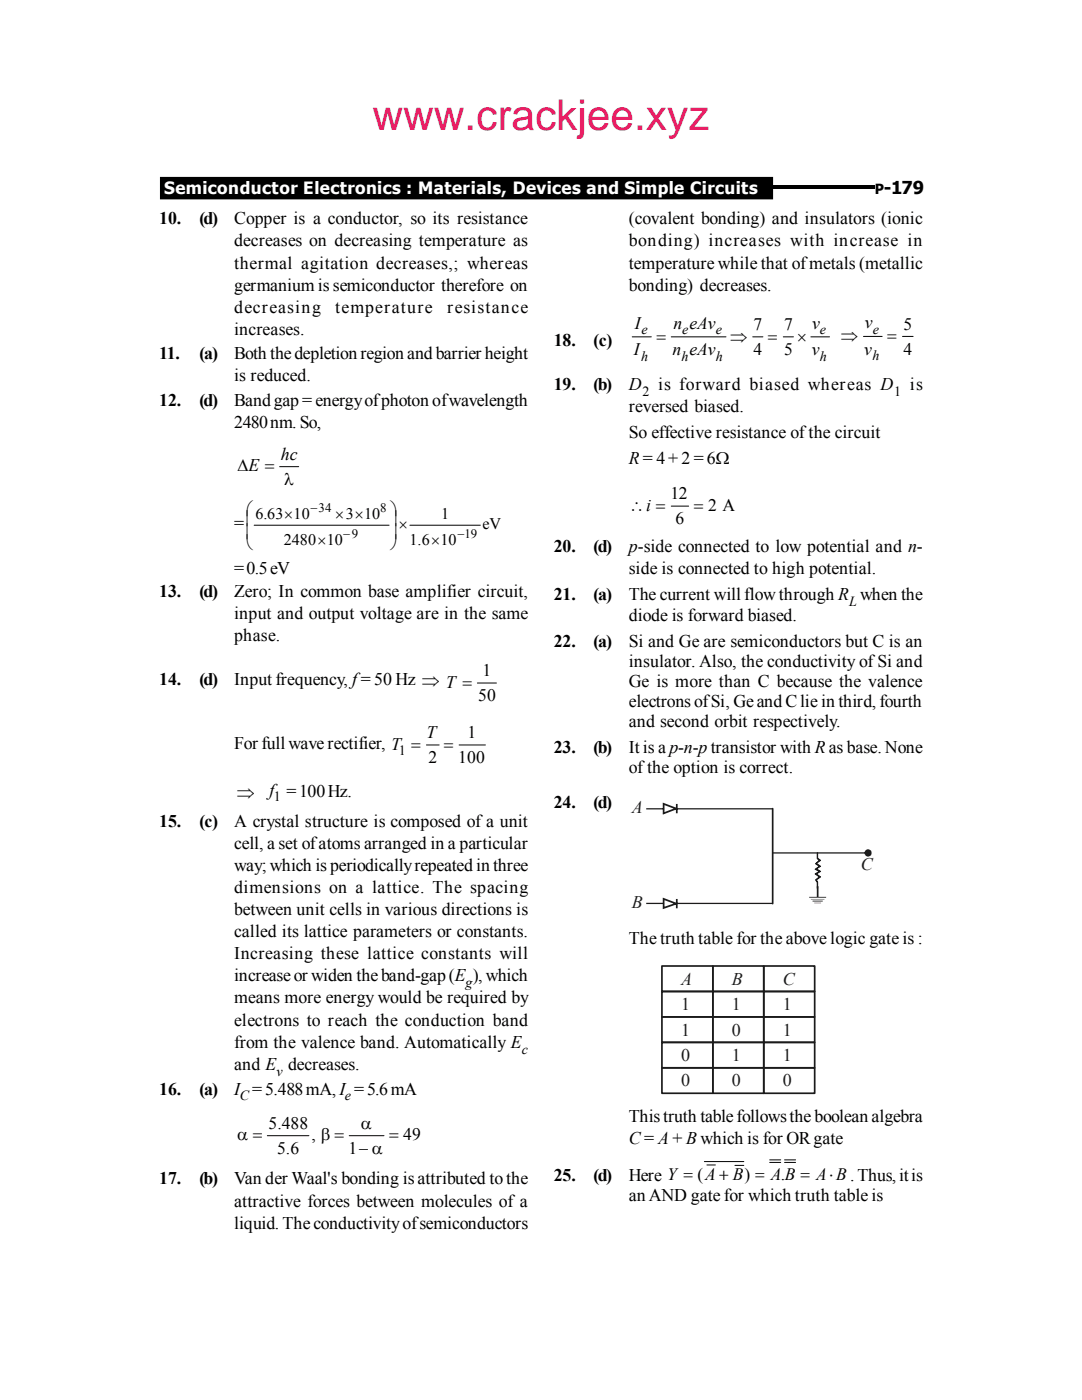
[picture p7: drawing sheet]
<svg xmlns="http://www.w3.org/2000/svg" width="216mm" height="279mm" viewBox="0 0 216 279" stroke-linecap="round" stroke-linejoin="round" font-family="sans-serif">
<defs><g id="words">
<text font-size="8.5" fill="#e91e63" x="74.3" y="25.8">www.crackjee.xyz</text>
<g font-size="3.6">
<text x="176.4" y="38.7">-179</text>
<text x="31.7" y="44.8">10.</text>
<text x="39.8" y="44.8">(d)</text>
<text x="46.7" y="44.8">Copper is a conductor, so its resistance</text>
<text x="125.5" y="44.8">(covalent bonding) and insulators (ionic</text>
<text x="46.7" y="49.2">decreases on decreasing temperature as</text>
<text x="46.7" y="53.6">thermal agitation decreases,; whereas</text>
<text x="125.5" y="49.2">bonding) increases with increase in</text>
<text x="125.5" y="53.6">temperature while that of metals (metallic</text>
<text x="46.7" y="58">germanium is semiconductor therefore on</text>
<text x="125.5" y="58">bonding) decreases.</text>
<text x="46.7" y="62.4">decreasing</text>
<text x="66.9" y="62.4">temperature</text>
<text x="89.2" y="62.4">resistance</text>
<text x="31.7" y="71.7">11.</text>
<text x="39.8" y="71.7">(a)</text>
<text x="46.7" y="66.8">increases.</text>
<text x="46.7" y="71.7">Both the depletion region and barrier height</text>
<text x="110.5" y="69">18.</text>
<text x="118.4" y="69">(c)</text>
<text x="46.7" y="76.1">is reduced.</text>
<text x="110.5" y="77.8">19.</text>
<text x="118.4" y="77.8">(b)</text>
<text x="125.5" y="77.8">D</text>
<text x="131.3" y="77.8">is forward biased whereas D</text>
<text x="181.5" y="77.8">is</text>
<text x="31.7" y="81">12.</text>
<text x="39.8" y="81">(d)</text>
<text x="46.7" y="81">Band gap = energy of photon of wavelength</text>
<text x="125.5" y="82.1">reversed biased.</text>
<text x="46.7" y="85.4">2480 nm. So,</text>
<text x="125.5" y="87.4">So effective resistance of the circuit</text>
<text x="125.5" y="92.5">R= 4 + 2 = 6W</text>
<text x="46.7" y="105.6">=ç</text>
<text x="110.5" y="110.2">20.</text>
<text x="118.4" y="110.2">(d)</text>
<text x="125.5" y="110.2">p-side connected to low potential and n-</text>
<text x="31.8" y="119.2">13.</text>
<text x="39.8" y="119.2">(d)</text>
<text x="46.7" y="114.5">= 0.5 eV</text>
<text x="46.7" y="119.2">Zero; In common base amplifier circuit,</text>
<text x="110.5" y="119.7">21.</text>
<text x="118.4" y="119.7">(a)</text>
<text x="125.5" y="114.6">side is connected to high potential.</text>
<text x="125.5" y="119.7">The current will flow through R when the</text>
<text x="46.7" y="123.6">input and output voltage are in the same</text>
<text x="125.5" y="124">diode is forward biased.</text>
<text x="46.7" y="128">phase.</text>
<text x="110.5" y="129">22.</text>
<text x="118.4" y="129">(a)</text>
<text x="125.5" y="129">Si and Ge are semiconductors but C is an</text>
<text x="31.8" y="136.7">14.</text>
<text x="39.8" y="136.7">(d)</text>
<text x="46.7" y="136.7">Input frequency, f= 50 Hz Þ T =</text>
<text x="125.5" y="133.1">insulator. Also, the conductivity of Si and</text>
<text x="125.5" y="137.1">Ge is more than C because the valence</text>
<text x="125.5" y="141.1">electrons of Si, Ge and C lie in third, fourth</text>
<text x="46.7" y="149.5">For full wave rectifier, T =</text>
<text x="125.5" y="145.1">and second orbit respectively.</text>
<text x="110.5" y="150.3">23.</text>
<text x="118.4" y="150.3">(b)</text>
<text x="125.5" y="154.3">of the option is correct.</text>
<text x="125.5" y="150.3">It is a p-n-ptransistor with Ras base. None</text>
<text x="47.2" y="159.3">Þ</text>
<text x="110.5" y="161.2">24.</text>
<text x="118.4" y="161.2">(d)</text>
<text x="31.7" y="165">15.</text>
<text x="39.8" y="165">(c)</text>
<text x="46.7" y="165">A crystal structure is composed of a unit</text>
<text x="46.7" y="169.4">cell, a set of atoms arranged in a particular</text>
<text x="46.7" y="173.8">way; which is periodically repeated in three</text>
<text x="46.7" y="178.2">dimensions on a lattice. The spacing</text>
<text x="46.7" y="182.6">between unit cells in various directions is</text>
<text x="46.7" y="187">called its lattice parameters or constants.</text>
<text x="46.7" y="191.4">Increasing these lattice constants will</text>
<text x="125.5" y="188.5">The truth table for the above logic gate is :</text>
<text x="46.7" y="195.8">increase or widen the band-gap (E ), which</text>
<text x="46.7" y="200.2">means more energy would be required by</text>
<text x="46.7" y="204.7">electrons to reach the conduction band</text>
<text x="46.7" y="209.1">from the valence band. Automatically E</text>
<text x="46.7" y="213.5">and E decreases.</text>
<text x="31.8" y="218.4">16.</text>
<text x="39.8" y="218.4">(a)</text>
<text x="46.7" y="218.4">I = 5.488 mA, I = 5.6 mA</text>
<text x="125.5" y="223.9">This truth table follows the boolean algebra</text>
<text x="125.5" y="228.3">C= A+ B which is for OR gate</text>
<text x="31.8" y="236.4">17.</text>
<text x="39.8" y="236.4">(b)</text>
<text x="46.7" y="236.4">Van der Waal's bonding is attributed to the</text>
<text x="110.5" y="235.7">25.</text>
<text x="118.4" y="235.7">(d)</text>
<text x="125.5" y="235.7">Here Y = (A+ B) = AB = A B . Thus, it is</text>
<text x="125.5" y="239.8">an AND gate for which truth table is</text>
<text x="46.7" y="240.8">attractive forces between molecules of a</text>
<text x="46.7" y="245.2">liquid. The conductivity of semiconductors</text>
</g>
<g font-size="3.6" fill="#1b1b1b">
<text x="135.9" y="196.5">A</text>
<text x="146" y="196.5">B</text>
<text x="156.2" y="196.5">C</text>
<text x="135.9" y="201.6">1</text>
<text x="146" y="201.6">1</text>
<text x="156.2" y="201.6">1</text>
<text x="135.9" y="206.7">1</text>
<text x="146" y="206.7">0</text>
<text x="156.2" y="206.7">1</text>
<text x="135.9" y="211.8">0</text>
<text x="146" y="211.8">1</text>
<text x="156.2" y="211.8">1</text>
<text x="135.9" y="216.8">0</text>
<text x="146" y="216.8">0</text>
<text x="156.2" y="216.8">0</text>
</g>
<g font-size="3.5">
<text x="126.7" y="65.6">I</text>
<text x="134.4" y="65.6">n eAv</text>
<text x="150.4" y="65.9">7</text>
<text x="156.5" y="65.9">7</text>
<text x="162.1" y="65.6">v</text>
<text x="172.6" y="65.5">v</text>
<text x="180.3" y="65.8">5</text>
<text x="126.5" y="70.9">I</text>
<text x="131" y="68.2">=</text>
<text x="134.2" y="70.9">n eAv</text>
<text x="145.7" y="68.2">Þ</text>
<text x="150.4" y="70.9">4</text>
<text x="153.2" y="68.2">=</text>
<text x="156.5" y="70.9">5</text>
<text x="159.1" y="68.2">´</text>
<text x="162" y="70.9">v</text>
<text x="167.8" y="68.1">Þ</text>
<text x="172.5" y="70.8">v</text>
<text x="177" y="68.1">=</text>
<text x="180.3" y="70.8">4</text>
<text x="47.4" y="94.1">DE =</text>
<text x="56" y="91.8">hc</text>
<text x="56.7" y="96.8">l</text>
<text x="125.6" y="101.9">\ =</text>
<text x="128.9" y="101.9">i</text>
<text x="133.8" y="99.6">12</text>
<text x="138.4" y="101.9">= 2 A</text>
<text x="134.8" y="104.6">6</text>
<text x="96.3" y="134.9">1</text>
<text x="95.4" y="140">50</text>
<text x="85.1" y="147.2">T</text>
<text x="88.6" y="149.6">=</text>
<text x="93.3" y="147.2">1</text>
<text x="85.5" y="152.3">2</text>
<text x="91.4" y="152.3">100</text>
<text x="53.8" y="158.8">f = 100 Hz.</text>
<text x="47.3" y="227.5">a =</text>
<text x="53.6" y="225.3">5.488</text>
<text x="62.1" y="227.5">, b =</text>
<text x="72" y="225.3">a</text>
<text x="77.6" y="227.5">= 49</text>
<text x="55.3" y="230.3">5.6</text>
<text x="69.5" y="230.3">1- a</text>
<text x="155.8" y="235.5">.</text>
<text x="165.4" y="235.5">×</text>
</g>
<g font-size="3.5" fill="#1b1b1b">
<text x="126.1" y="162.2">A</text>
<text x="171.8" y="173.7">C</text>
<text x="126.1" y="181.2">B</text>
</g>
<text font-size="3.4" fill="#fff" x="32.8" y="38.7">Semiconductor Electronics : Materials, Devices and Simple Circuits</text>
<g font-size="3.2">
<text x="49.1" y="107.4">ç</text>
<text x="49.1" y="102.8">æ6.63´10</text>
<text x="66.9" y="103.5">´3´10 ö</text>
<text x="78" y="107.4">÷</text>
<text x="78" y="104.8">÷´</text>
<text x="88.1" y="103.5">1</text>
<text x="96.3" y="105.6">eV</text>
<text x="49.1" y="109.5">è</text>
<text x="56.6" y="108.7">2480´10</text>
<text x="78" y="109.5">ø</text>
<text x="81.7" y="108.7">1.6´10</text>
</g>
<g font-size="2.8">
<text x="174.6" y="38.7">P</text>
<text x="127.9" y="72">h</text>
<text x="128" y="66.7">e</text>
<text x="136" y="72">h</text>
<text x="136.1" y="66.7">e</text>
<text x="142.8" y="72">h</text>
<text x="142.8" y="66.7">e</text>
<text x="163.6" y="72">h</text>
<text x="163.6" y="66.7">e</text>
<text x="174.1" y="71.9">h</text>
<text x="174.2" y="66.6">e</text>
<text x="128.2" y="79">2</text>
<text x="178.4" y="79">1</text>
<text x="169.4" y="120.9">L</text>
<text x="79.6" y="150.7">1</text>
<text x="54.6" y="159.9">1</text>
<text x="92.9" y="197">g</text>
<text x="55.2" y="214.7">v</text>
<text x="104.1" y="210.3">c</text>
<text x="47.8" y="219.6">C</text>
<text x="68.8" y="219.6">e</text>
</g>
<g font-size="2.6">
<text x="62" y="102.1">-34</text>
<text x="68.5" y="107.3">-9</text>
<text x="75.9" y="102.1">8</text>
<text x="91.3" y="107.3">-19</text>
</g>
</g></defs>
<g fill="#000">
<path d="M31.9 35.3h122.4v4.5h-122.4v-4.5l.8 3.8h120.9v-3.1h-120.9v3.1z" fill-rule="evenodd"/>
<path d="M32.5 35.8h121.3v3.5h-121.3z" fill-rule="evenodd"/>
<path d="M44.9 37h129.7v.8h-129.7z" fill-rule="evenodd"/>
</g>
<g fill="none" stroke="#000" stroke-width=".2">
<path d="M126.2 67.2h3.8M133.9 67.2h11M150.2 67.2h2M156.3 67.2h2M161.8 67.2h3.7M172.3 67.1h3.7M180.1 67.1h2.1M55.8 93.1h3.8M50.7 104.8h26.9M81.8 104.8h14M133.9 101h3.5M95.2 136.3h3.9"/>
<path d="M85.1 148.7h2.5M91.6 148.7h5.3M53.3 226.7h8.3M69.7 226.7h6.9"/>
</g>
<path d="M154.2 161.4v18.9" fill="none" stroke="#1b1b1b" stroke-width=".34"/>
<g fill="#1b1b1b">
<path d="M135 161.3h19.2v.2h-19.2zM134.9 160.4h.3v1.9h-.3z"/>
<path d="M135 180.2h19.2v.2h-19.2zM134.9 179.4h.3v1.9h-.3z"/>
<path d="M154.2 170.1h19v.2h-19zM172.5 170.2a.71 .71 0 0 1 1.4 0 .71 .71 0 0 1-1.4 0z"/>
<path d="M128.9 161.3h3.6v.2h-3.6zM132.2 160.2l.3 .1-.1 .3 .2-.2v1h-.4v-1l.3-.1-.3 .1zM132.5 160.3l2.5 .9v.3v-.3l.4 .2-.4 .1-.1-.3v.3l-2.5-.9zM132.4 162.1l2.5-.9 .1 .3-2.5 1-.3-.2 .3 .2-.3 .1v-.3h.4zM132.2 161.4h.4v.9h-.4z"/>
<path d="M128.9 180.2h3.6v.2h-3.6zM132.2 179.2h.3l-.1 .4 .2-.2v.9h-.4v-.9l.3-.2-.3 .2zM132.5 179.2l2.5 1v.3v-.3l.4 .1-.4 .2-.1-.3v.3l-2.5-.9zM132.4 181l2.5-.8 .1 .3-2.5 .9-.3-.2 .3 .2h-.3v-.2h.4zM132.2 180.3h.4v.9h-.4z"/>
</g>
<path d="M163.1 170.2l.1 1.1 .5 .4-.8 .6 .8 .6-.8 .5 .8 .5-.8 .5 .8 .6-.8 .6 .3 .4v1.3l-.1-1.2-.4-.5 .8-.6-.9-.6 .9-.5-.9-.4 .9-.6-.8-.5 .8-.7-.4-.3z" fill-rule="evenodd" fill="#1b1b1b"/>
<path d="M163.1 170.2l.1 1.1 .5 .4-.8 .6 .8 .6-.8 .5 .8 .5-.8 .5 .8 .6-.8 .6 .3 .4v1.3l-.1-1.2-.4-.5 .8-.6-.9-.6 .9-.5-.9-.4 .9-.6-.8-.5 .8-.7-.4-.3z" fill="none" stroke="#1b1b1b" stroke-width=".2"/>
<path d="M162.5 180.2l1.3 .1zM162.1 179.7h2.1v.2h-2.1zM161.8 179.4l2.7 .1zM163 176.9h.3v2.1h1.5v.2h-3.3v-.2h1.5z" fill-rule="evenodd" fill="#1b1b1b"/>
<g fill="none" stroke="#1b1b1b" stroke-width=".34">
<path d="M132.1 192.8h10.1v5.1h-10.1zM132.1 197.9h10.1v5h-10.1zM142.2 192.8h10.2v5.1h-10.2zM142.2 197.9h10.2v5h-10.2zM152.4 192.8h10.2v5.1h-10.2zM152.4 197.9h10.2v5h-10.2zM132.1 202.9h10.1v5.1h-10.1zM132.1 208h10.1v5.1h-10.1zM132.1 213.1h10.1v5.1h-10.1zM142.2 202.9h10.2v5.1h-10.2zM142.2 208h10.2v5.1h-10.2zM142.2 213.1h10.2v5.1h-10.2z"/>
<path d="M152.4 202.9h10.2v5.1h-10.2zM152.4 208h10.2v5.1h-10.2zM152.4 213.1h10.2v5.1h-10.2z"/>
</g>
<path d="M140.5 231.8h7.9M141.1 232.5h1.6M146.6 232.6h1.8M153.6 231.5h2.2M153.6 232h2.2M156.5 231.5h2.2M156.5 232h2.2" fill="none" stroke="#000" stroke-width=".2"/>
<use href="#words"/>
</svg>
